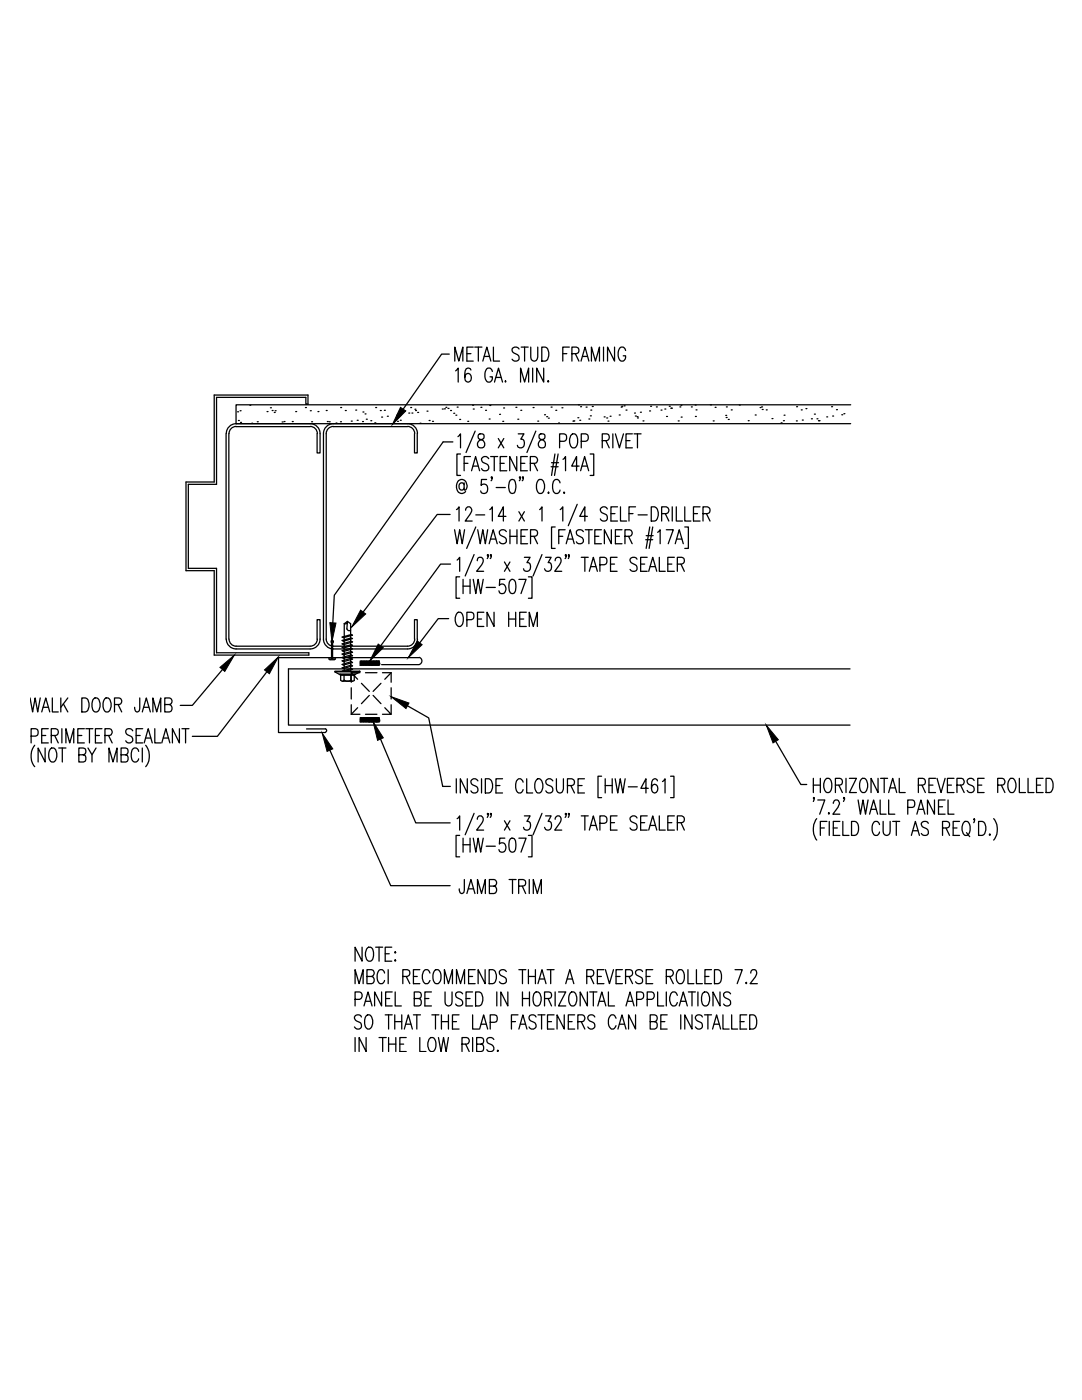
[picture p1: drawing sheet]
<svg xmlns="http://www.w3.org/2000/svg" width="216mm" height="279mm" viewBox="0 0 216 279" stroke-linecap="round" stroke-linejoin="round" font-family="sans-serif">
<g fill="none" stroke="#000" stroke-width=".25">
<path d="M42.7 78.8h18.8v1.9h-.5v-1.4h-17.8v17.4h-5.6v16.7h5.6v16.9h18.4v.4h-18.9v-16.8h-5.6v-17.7h5.6zM89.6 70.7h-1.5l-7.6 10.9M90.7 72.1v-2.8l.9 2.8 .8-2.8v2.8M90.9 74l.5-.5v2.8M93.2 70.6h.8M94 73.8a.58 .58 0 0 0-1-.2 2.8 2.8 0 0 0 0 2.5 .6 .6 0 0 0 1-.2 .81 .81 0 0 0-.1-1 .81 .81 0 0 0-.9-.3l-.3 .7M94.4 69.3h-1.2v2.8h1.2M94.7 69.3h1.5M95.4 69.3v2.8M96.3 72.1l.8-2.8 .8 2.8M96.6 71.1h1M98.2 74.1a.7 .7 0 0 0-1.1-.5 1.98 1.98 0 0 0 .3 2.7 .8 .8 0 0 0 .8-1.1h-.4"/>
<path d="M98.5 69.3v2.8h1.2M98.7 76.3l.8-2.8 .8 2.8M99 75.3h1M100.9 76v.3zM103.6 69.7a.71 .71 0 0 0-.9-.4 .71 .71 0 0 0-.4 .9l.9 .6a.71 .71 0 0 1 .3 .8 .71 .71 0 0 1-.8 .5l-.5-.4M103.9 76.3v-2.8l.8 2.8 .8-2.8v2.8M104 69.3h1.4M104.7 69.3v2.8M105.9 69.3l.1 2.4a.65 .65 0 0 0 .6 .4 .65 .65 0 0 0 .6-.4l.1-.4v-2M106.3 73.5v2.8M108.1 69.3h.7a1.67 1.67 0 0 1 0 2.8h-.7zM108.5 73.5v2.8l-1.4-2.8v2.8"/>
<path d="M109.4 76l.1 .1-.1 .2zM112.3 70.6h.8M113.6 69.3h-1.3v2.8M114.1 70.6h.9a.67 .67 0 0 0 .5-.7 .67 .67 0 0 0-.5-.6h-.9v2.8M114.8 70.6l.7 1.5M115.9 72.1l.8-2.8 .8 2.8M116.2 71.1h1M118 72.1v-2.8l.8 2.8 .8-2.8v2.8M120.4 69.3v2.8M122.6 69.3v2.8l-1.4-2.8v2.8M124.8 69.9a.7 .7 0 0 0-1.1-.5 1.98 1.98 0 0 0 .2 2.7 .8 .8 0 0 0 .9-1.1h-.4M45.1 86.5v41.1"/>
<path d="M45.7 86.5v41.1M47.1 85.1h14.8M47.1 84.6a1.97 1.97 0 0 0-1.9 1.9M47.1 85.1a1.42 1.42 0 0 0-1.4 1.4M47.4 82.2h.1M47.6 83.9h.1M47.9 82h.1M48 84.3h.1M49.9 80.9h.1M50.2 84.5h.1M51.3 84.2h.1M53.3 82.1h.1"/>
<path d="M54 81.4h.1M54.3 81.9h.1M54.7 82.3h.1M54.9 82h.1M56.3 84.2h.1M56.7 84.1h.1M58.3 84.1h.1M59 82.1h.1M60.9 81.3h.1M61.9 84.6a1.97 1.97 0 0 1 2 1.9M61.9 85.1a1.42 1.42 0 0 1 1.4 1.4M61.9 82h.1"/>
<path d="M62.2 84.2h.1M63.3 86.5v3.9h.6v-3.9M63.4 82.1h.1M64.5 86.5v41a1.97 1.97 0 0 0 2 2h14.8a1.97 1.97 0 0 0 2-2M65.1 86.5v41.1a1.42 1.42 0 0 0 1.4 1.4h14.8a1.42 1.42 0 0 0 1.4-1.5M65.1 81.9h.1M65.3 84.1h.1M65.7 84.2h.1M66.5 85.1h14.8M66.5 84.6a1.97 1.97 0 0 0-2 1.9M66.5 85.1a1.42 1.42 0 0 0-1.4 1.4M67 84.4h.1"/>
<path d="M67.9 84.2h.1M68 81.3h.1M68.9 81.9h.1M70.1 84h.1M71 81.8h.1M71.3 83.9h.1M72.3 84.1h.1M72.4 82.2h.1M72.8 82.6h.1M73.1 83.7h.1M74 84h.1M74.8 84.4h.1"/>
<path d="M75 81.3h.1M75.9 81.9h.1M76.1 83.2h.1M76.7 81.9h.1M77.3 83.1h.1M79.1 82.9h.1M79.3 84.1h.1M79.9 83.9h.1M81.3 84.6a1.97 1.97 0 0 1 2 1.9M81.3 85.1a1.42 1.42 0 0 1 1.4 1.4M81.6 82.4h.1M81.9 81.3h.1"/>
<path d="M82.2 82.4h.1M82.7 86.5v3.9h.6v-3.9M82.8 81.7h.1M82.9 81.9h.1M83.3 82.3h.1M83.8 84.5h.1M85.2 82.1h.1M85.6 83.9h.1M86.3 84.1h.1M88.3 81.6h.1M88.7 81.6h.1M89 81.3h.1"/>
<path d="M89.4 81.5h.1M89.9 81.9h.1M90.4 88.2h-2l-21.7 30.6-.3 5.5M90.5 82.5h.1M91 82.9h.1M91.2 81.3h.1M91.4 87.1l.5-.5v2.8M91.7 83.7h.1M91.9 90.6h-.7v4.3h.7M92.6 96.7l-.3-.3a.59 .59 0 0 0-.7 .5 .75 .75 0 0 0 .4 .9h.3l.3-.4M92.6 96.4l.1 1.4a.82 .82 0 0 0 .4-1.3 1.01 1.01 0 0 0-1.2-.8 1.01 1.01 0 0 0-.8 1.2v.4a1.04 1.04 0 0 0 .6 1.1 1.04 1.04 0 0 0 1.2-.3M92.6 92.5h.8"/>
<path d="M93.3 84.1h.1M93.9 91.1h-1.3v2.9M94.1 94l.8-2.9 .8 2.9M94.3 80.9h.1M94.4 93h1M94.4 81.6h.1M94.8 86l-1.8 4.3M95.5 86.7a.69 .69 0 0 0 .6 1.1 .82 .82 0 0 1 .6 1.1 .82 .82 0 0 1-1.2 .4 .98 .98 0 0 1-.1-1.1 .98 .98 0 0 1 .9-.6 .58 .58 0 0 0 .3-.5 .58 .58 0 0 0-.4-.5zM96 81.3h.1M96.9 81.9h.1M97.1 95.7h-1l-.1 1.2a.78 .78 0 0 1 1-.2 .78 .78 0 0 1 .3 1 .74 .74 0 0 1-.4 .7 .74 .74 0 0 1-.9-.2l-.1-.2M97.5 91.5a.75 .75 0 0 0-.8-.4 .75 .75 0 0 0-.6 .7l.2 .4 .8 .4a.72 .72 0 0 1 .4 .9 .72 .72 0 0 1-.9 .5l-.5-.5"/>
<path d="M97.6 83.6h.1M97.7 80.9h.1M97.9 91.1h1.4M98.2 95.3l-.1 .1-.1-.1 .1-.2a.63 .63 0 0 1-.1 .8M98.6 91.1v2.9M99 97.3h1.8M99.4 87.5l1.1 1.9M99.7 82.7h.1M99.8 92.5h.8M100.3 84.1h.1M100.5 81.4h.1M100.5 87.5l-1.1 1.9"/>
<path d="M101.1 91.1h-1.3v2.9h1.3M101.8 95.8l.3-.1 .5 .1a2.8 2.8 0 0 1 0 2.6l-.5 .1a1.39 1.39 0 0 1-.6-1.6zM102.9 81.3h.1M103.1 91.1v2.9l-1.4-2.9v2.9M103.3 83.7h.1M103.4 86.6h1.1l-.6 1h.3a.94 .94 0 0 1 .4 1.1 .94 .94 0 0 1-.9 .7l-.3-.1-.2-.4M103.8 95.3l-.1 .1-.1-.1 .1-.2a.63 .63 0 0 1-.1 .8M103.9 81.9h.1M103.9 92.5h.8M104.4 95.3l-.1 .1-.1-.1 .1-.2a.63 .63 0 0 1-.1 .8M105.2 91.1h-1.3v2.9h1.3M105.8 92.5h1a.7 .7 0 0 0 .5-.7 .7 .7 0 0 0-.5-.7h-1v2.9"/>
<path d="M106.4 81.3h.1M106.5 92.5l.8 1.5M106.9 86l-1.8 4.3M107.3 84h.1M107.4 95.8a.68 .68 0 0 1 .8-.1 .68 .68 0 0 1 .3 .7 1.81 1.81 0 0 1-.5 2.1 .87 .87 0 0 1-1-1.1 2.05 2.05 0 0 1 .4-1.6zM107.6 86.7a.69 .69 0 0 0 .6 1.1 .81 .81 0 0 1 .6 1.1 .81 .81 0 0 1-1.2 .4 .98 .98 0 0 1-.1-1.1 .98 .98 0 0 1 .9-.6 .58 .58 0 0 0 .4-.5 .58 .58 0 0 0-.4-.5zM108.7 82.8h.1M109.1 83.2h.1M109.4 83.5h.1M109.5 98.2v.3l-.2-.1zM110 81.3h.1M110 93.1h1.4"/>
<path d="M110.1 92.3h1.3M110.7 90.6l-.6 4.3M110.9 81.9h.1M111.4 90.6l-.8 4.3M111.4 84.4h.1M111.7 88.1h.9a.78 .78 0 0 0 .5-.8 .78 .78 0 0 0-.5-.7h-.9v2.8M111.7 96.4a.7 .7 0 0 0-.7-.7 .7 .7 0 0 0-.7 .7v.3a1.72 1.72 0 0 0 .6 1.8 .73 .73 0 0 0 .8-.7M112.1 81.4h.1M112.3 91.7l.5-.6v2.9M112.6 98.2l.1 .2-.1 .1zM114.1 86.7l.1-.1a.88 .88 0 0 1 1.1 1 1.63 1.63 0 0 1-.6 1.8 .91 .91 0 0 1-1-1.1 2.27 2.27 0 0 1 .4-1.6zM114.3 84h.1"/>
<path d="M114.5 84h.1M115.3 83.4h.1M115.4 80.8h.1M115.6 93h-1.5l.9-1.9v2.9M115.7 83.9h.1M115.9 94l.8-2.9 .8 2.9M115.9 81.2h.1M116 88.1h.9a.78 .78 0 0 0 .5-.8 .78 .78 0 0 0-.5-.7h-.9v2.8M116.1 93h1.1M117 81.3h.1M117.5 83.6h.1M117.8 90.6h.7v4.3h-.7"/>
<path d="M117.8 83h.1M117.9 81.8h.1M118.2 81.1h.1M120.2 87.9h.9a.72 .72 0 0 0 .5-.6 .72 .72 0 0 0-.5-.7h-.9v2.8M120.6 83.2h.1M120.9 87.9l.7 1.5M121.1 83.4h.1M121.3 84h.1M121.7 83.1h.1M122.3 86.6v2.8M122.8 86.6l.8 2.8 .8-2.8M123.6 82.8h.1"/>
<path d="M123.9 81.3h.1M124.1 81.1h.1M124.5 81h.1M124.9 81.8h.1M124.9 87.9h.8M126.2 86.6h-1.3v2.8h1.3M126.5 86.6h1.4M126.6 82.4h.1M126.8 83h.1M127.1 83.2h.1M127.2 83.4h.1M127.2 86.6v2.8"/>
<path d="M127.8 82.3h.1M128.3 84h.1M129.6 82h.1M129.8 81.1h.1M131 81.2h.1M131.9 81.8h.1M132.7 81.6h.1M133 83.1h.1M133.5 81.1h.1M133.8 81.5h.1M134 81.5h.1M135.3 84h.1"/>
<path d="M135.7 81.2h.1M135.9 80.9h.1M135.9 83.2h.1M138 81.2h.1M138.7 80.8h.1M138.8 83.1h.1M138.9 81.8h.1M141.8 80.8h.1M142.3 84h.1M142.7 81.3h.1M144.8 82.9h.1M144.9 83.3h.1"/>
<path d="M144.9 81.2h.1M145.3 83.7h.1M145.9 81.8h.1M147.5 80.8h.1M149.3 84h.1M150.7 82.8h.1M151.7 81.3h.1M152 81.2h.1M152.1 81.7h.1M152.9 81.8h.1M154 83.5h.1M155.9 84.4h.1"/>
<path d="M156.3 84h.1M156.4 82.9h.1M158.9 84h.1M158.9 81.2h.1M159.9 81.8h.1M160.1 83.8h.1M160.8 81.5h.1M161.9 83.6h.1M162.5 82.6h.1M163 83.6h.1M163.3 84h.1M163.4 84h.1"/>
<path d="M165 83.2h.1M165.9 81.2h.1M166.1 83h.1M166.9 81.8h.1M168 82.8h.1M168.4 82.6h.1M169.7 80.8h-122.6v3.8h122.6M89.8 102.7h-2.6l-14.7 19.4M89.9 112.6h-2l-11.9 16.3M90.7 105.7l.5 2.8 .5-2.8 .5 2.8 .5-2.8M91.1 101.7l.5-.6v2.9M91.2 111.8l.5-.6v2.8"/>
<path d="M91.7 115.1h-.7v4.3h.7M92.4 115.6v2.9M92.4 117h1.4M92.9 101.8v-.1a.62 .62 0 0 1 1-.4 .87 .87 0 0 1-.1 1.3l-1 1.4h1.4M93.8 115.6v2.9M94.4 115.6l.5 2.9 .5-2.9 .5 2.9 .5-2.9M94.6 110.7l-1.8 4.2M94.9 102.8h1.8M94.9 105.2l-1.8 4.2M95.2 111.9l.2-.5 .6-.2a.94 .94 0 0 1 .1 1.5l-1 1.3h1.4M95.3 105.7l.5 2.8 .5-2.8 .5 2.8 .5-2.8M97 117.2h1.8"/>
<path d="M97.4 110.8l-.1 .2v-.3a.56 .56 0 0 1-.1 .8M97.6 108.5l.8-2.8 .8 2.8M97.7 101.7l.5-.6v2.9M97.9 107.6h1M98 110.8l-.1 .2-.1-.2 .1-.1a.63 .63 0 0 1-.1 .8M100.7 112.2l1.1 1.8M100.7 115.6h-1l-.1 1.3a.73 .73 0 0 1 .9-.3 .73 .73 0 0 1 .5 .8 .78 .78 0 0 1-.4 .9 .78 .78 0 0 1-1-.1v-.3M101 103.1h-1.6l1-2v2.9M101 106.1a.71 .71 0 0 0-.9-.4 .71 .71 0 0 0-.4 1l1 .5a.71 .71 0 0 1 .3 .9 .71 .71 0 0 1-.9 .4l-.5-.4M101.8 112.2l-1.1 1.8M101.8 105.7v2.8M101.8 107h1.4"/>
<path d="M101.8 115.8l.5-.2a1.39 1.39 0 0 1 .6 1.6l-.3 1.1-.5 .2a1.39 1.39 0 0 1-.6-1.6l.1-.7zM103.2 105.7v2.8M103.5 115.6h1.5l-1 2.9M103.5 102.1l1.1 1.9M104 107h.8M104.6 111.2h1.2l-.7 1.1h.3a.94 .94 0 0 1 .4 1 .94 .94 0 0 1-.8 .7l-.4-.1-.1-.4M104.6 102.1l-1.1 1.9M105.3 105.7h-1.3v2.8h1.3M105.4 115.1h.8v4.3h-.8M105.9 107h.9a.67 .67 0 0 0 .5-.6 .67 .67 0 0 0-.5-.7h-.9v2.8M106.5 107l.8 1.5M107.7 101.7l.4-.6v2.9"/>
<path d="M108.1 110.7l-1.7 4.2M108.9 111.2h1.1l-.6 1.1h.3a.96 .96 0 0 1 .3 1 .96 .96 0 0 1-.8 .7l-.3-.1-.2-.4M110.8 111.9a.6 .6 0 0 1 .4-.7h.4a.94 .94 0 0 1 .1 1.5l-1 1.3h1.4M110.8 105.2h-.7v4.2h.7M111.5 107h.8M111.8 101.7l.5-.6v2.9M112.8 105.7h-1.3v2.8M113 110.8l-.1 .2-.1-.2 .1-.1a.63 .63 0 0 1-.1 .8M113 108.5l.8-2.8 .8 2.8M113.3 107.6h1M113.6 110.8l-.1 .2-.1-.2 .1-.1 .1 .1-.2 .7M115.2 100.6l-1.8 4.3"/>
<path d="M116 111.2h1.4M116.4 106.1a.73 .73 0 0 0-.8-.4 .73 .73 0 0 0-.6 .7l.4 .5a1.18 1.18 0 0 1 1 .8v.4a.81 .81 0 0 1-1.4 0M116.7 111.2v2.8M116.8 105.7h1.4M117.2 103.1h-1.5l1-2v2.9M117.5 105.7v2.8M117.6 114l.8-2.8 .8 2.8M117.9 113.1h1M118.7 107h.8M119.7 112.7h.9a.78 .78 0 0 0 .5-.7 .78 .78 0 0 0-.5-.8h-.9v2.8M120 105.7h-1.3v2.8h1.3M121.2 101.6a.72 .72 0 0 0-.8-.5 .72 .72 0 0 0-.6 .7l.2 .4 .8 .4a.73 .73 0 0 1 .3 .9 .73 .73 0 0 1-.8 .5l-.5-.4"/>
<path d="M121.8 112.6h.8M121.9 102.5h.8M122 105.7v2.8l-1.4-2.8v2.8M122.8 107h.8M123.1 111.2h-1.3v2.8h1.3M123.2 101.1h-1.3v2.9h1.3M123.8 101.1v2.9h1.2M124.1 105.7h-1.3v2.8h1.3M124.7 107h.9a.67 .67 0 0 0 .6-.6 .67 .67 0 0 0-.6-.7h-.9v2.8M125.4 107l.7 1.5M125.5 102.5h.8M126.8 101.1h-1.3v2.9"/>
<path d="M127.1 111.6a.73 .73 0 0 0-.8-.4 .73 .73 0 0 0-.6 .7 1.43 1.43 0 0 0 1.2 .9 .75 .75 0 0 1-.3 1.2h-.4l-.5-.4M127.3 102.8h1.8M127.8 112.6h.8M128.8 107.7h1.4M128.9 106.9h1.4M129.1 111.2h-1.3v2.8h1.3M129.4 114l.8-2.8 .8 2.8M129.7 105.2l-.8 4.2M129.7 113.1h1.1M129.9 101.1h.7a1.72 1.72 0 0 1 0 2.9h-.7zM130.2 105.2l-.7 4.2M131.2 106.2l.5-.5v2.8"/>
<path d="M131.6 111.2v2.8h1.1M132 102.5h1a.7 .7 0 0 0 .5-.7 .7 .7 0 0 0-.5-.7h-1v2.9M132.7 102.5l.8 1.5M133 105.7h1.4l-1.1 2.8M133.3 112.6h.8M134.1 101.1v2.9M134.6 111.2h-1.3v2.8h1.3M134.7 108.5l.8-2.8 .8 2.8M134.9 101.1v2.9h1.3M135.1 107.6h.9M135.2 112.6h.8a.7 .7 0 0 0 .6-.7 .7 .7 0 0 0-.6-.7h-.8v2.8M135.9 112.6l.7 1.4"/>
<path d="M136.6 101.1v2.9h1.3M136.6 105.2h.8v4.2h-.8M138.4 102.5h.8M139.7 101.1h-1.3v2.9h1.3M140.3 102.5h.9a.7 .7 0 0 0 .5-.7 .7 .7 0 0 0-.5-.7h-.9v2.9M141 102.5l.7 1.5M6 139.3l.5 2.8 .5-2.8 .5 2.8 .5-2.8M10.4 139.3v2.8h1.2M12.1 139.3v2.8M13.5 139.3l-1.4 1.9M16.3 139.3h.7a1.67 1.67 0 0 1 0 2.8h-.7zM18.7 139.4a.68 .68 0 0 1 .8-.1 .68 .68 0 0 1 .3 .7 1.81 1.81 0 0 1-.5 2.1 .87 .87 0 0 1-.9-1.1 2.05 2.05 0 0 1 .3-1.6z"/>
<path d="M20.9 139.4l.3-.1a.73 .73 0 0 1 .8 .7 1.91 1.91 0 0 1-.4 2.1 .88 .88 0 0 1-1-1.1 2.05 2.05 0 0 1 .3-1.6zM27.9 139.3l-.1 2.5a.44 .44 0 0 1-.4 .3 .44 .44 0 0 1-.4-.3l-.1-.6M44.4 133.6l-6 7.2h-2.4M45.2 127.5a1.97 1.97 0 0 0 1.9 2M45.7 127.5a1.42 1.42 0 0 0 1.4 1.5M47.1 129.5h14.8M47.1 129h14.8M53.2 134.1l-9.8 12.9h-5M63.3 127.6v-3.9h.6v3.8a1.97 1.97 0 0 1-2 2M63.3 127.5a1.42 1.42 0 0 1-1.4 1.5M65.6 131.5h1.3M65.6 131.5l.3 .1"/>
<path d="M65.8 131.7h.9M66.1 128.1l.1 .3M66.1 127.9h.3M66.1 127.9v.3M66.2 128.5v3M66.5 127.9v.3M66.5 128.1l-.1 3.4M66.8 134h5zM66.9 134l4.9 .1-.9 .4h-3.2zM67 131.5l-.3 .1M67.9 134.7h2.9M67.9 134.6h2.9"/>
<path d="M67.9 134.5v.2M68 134.7v1.1M68.3 127.1l1.8-.5 .2 .2-1.8 .5zM68.3 127.8l1.8-.5 .2 .1-1.8 .6zM68.3 129.9l1.8-.6 .2 .2-1.8 .5zM68.3 134l1.8-.6 .2 .2-1.3 .4M68.3 130.5l1.8-.5 .2 .2-1.8 .5zM68.3 128.5l1.8-.5 .2 .1-1.8 .6zM68.3 129.2l1.8-.5 .2 .1-1.8 .5zM68.3 132.6l1.8-.5 .2 .1-1.8 .5zM68.3 133.3l1.8-.6 .2 .2-1.8 .5zM68.3 131.2l1.8-.5 .2 .2-1.8 .5z"/>
<path d="M68.3 131.9l1.8-.5 .2 .1-1.8 .6zM68.3 134h.1M68.3 135.9h2M68.7 134.7v1.1M68.7 124.5l.6-.5 .7 .5v2.1M68.7 124.5v2.5M68.7 127.3v.4M68.7 127.9v.5M68.7 128.6v.4M68.7 129.3v.5M68.7 130v.4M68.7 130.7v.4"/>
<path d="M68.7 131.3v.5M68.7 132v.5M68.7 132.7v.5M68.7 133.4v.4M69.3 125.5l.2 .3h.5M69.3 124l-.1 .4h-.5M69.3 124.1l-.1 1.4M70 133.7v.3h-1.7M70 126.9v.5M70 127.6v.4M70 128.2v.5M70 128.9v.5"/>
<path d="M70 129.6v.5M70 130.3v.4M70 131v.4M70 131.6v.5M70 132.3v.5M70 133v.4M70 134.7v1.1M70.1 134.3l1.3 1.3M70.1 134.3h1.7M70.1 134.3v1.9M70.1 137.3v2.2M70.7 134.7v1.1"/>
<path d="M70.7 135.7a.39 .39 0 0 1-.7 0 1.23 1.23 0 0 1-1.3 0 .4 .4 0 0 1-.7 0M70.8 134.5v.2M71.9 131.9h3.7v.9h-3.7zM71.9 132.2h.1M71.9 132.4h.1M72 132.6h.1M72 132h.1M72 132.7h.1M72 132.1h.1M72.1 132.3h.1M72.1 132.4h.1M72.1 132.6h.1"/>
<path d="M72.1 136.4l1.6 1.6M72.2 132h.1M72.2 132.2h.1M72.2 132.3h.1M72.2 132.5h.1M72.3 132.6h.1M72.4 132.1h.1M72.4 132.2h.1M72.4 132.4h.1M72.5 132.6h.1M72.5 132.7h.1M72.5 132h.1"/>
<path d="M72.5 132.1h.1M72.5 132.3h.1M72.6 132.4h.1M72.6 132.6h.1M72.7 132h.1M72.7 132.2h.1M72.8 132.3h.1M72.8 132.5h.1M72.8 132.6h.1M72.8 132.1h.1M72.9 132.2h.1M72.9 132.4h.1"/>
<path d="M72.9 132.6h.1M72.9 134.3h2.3M73 132.7h.1M73 132h.1M73.1 132.1h.1M73.1 132.3h.1M73.1 132.4h.1M73.1 132.6h.1M73.2 132h.1M73.2 132.2h.1M73.2 132.3h.1M73.3 132.5h.1"/>
<path d="M73.3 132.6h.1M73.3 132.1h.1M73.4 132.2h.1M73.4 132.4h.1M73.4 132.6h.1M73.5 132.7h.1M73.5 132h.1M73.5 132.1h.1M73.6 132.3h.1M73.6 132.4h.1M73.6 132.6h.1M73.6 132.8h.1"/>
<path d="M73.7 132h.1M73.7 132.2h.1M73.7 138.8l-1.6 1.6M73.7 132.3h.1M73.8 132.5h.1M73.8 132.6h.1M73.9 132.1h.1M73.9 132.2h.1M73.9 132.4h.1M73.9 132.5h.1M74 131.9h.1M74 132.7h.1"/>
<path d="M74 132.1h.1M74.1 132.3h.1M74.1 132.4h.1M74.1 132.6h.1M74.2 132.8h.1M74.2 132h.1M74.2 132.2h.1M74.2 132.3h.1M74.3 132.5h.1M74.3 132.6h.1M74.4 132.1h.1M74.4 132.2h.1"/>
<path d="M74.4 132.4h.1M74.5 132.5h.1M74.5 132.7h.1M74.5 138.8l1.5 1.6M74.5 131.9h.1M74.5 132.1h.1M74.6 132.3h.1M74.6 132.4h.1M74.6 132.6h.1M74.7 132h.1M74.7 132.7h.1M74.7 132.1h.1"/>
<path d="M74.7 132.3h.1M74.7 132.5h.1M74.8 132.6h.1M74.8 132.1h.1M74.9 132.2h.1M74.9 132.3h.1M74.9 132.5h.1M75 132.7h.1M75 131.9h.1M75 132.1h.1M75 132.3h.1M75.1 132.4h.1"/>
<path d="M75.1 132.6h.1M75.1 132.7h.1M75.2 132h.1M75.2 132.1h.1M75.2 132.3h.1M75.3 132.5h.1M75.3 132.6h.1M75.3 132.1h.1M75.4 132.2h.1M75.4 132.3h.1M75.4 132.5h.1M75.5 132.7h.1"/>
<path d="M75.5 131.9h.1M75.5 132.1h.1M75.6 132.3h.1M75.6 132.4h.1M75.6 132.6h.1M76 136.4l-1.5 1.6M76.1 132.6h7.5M76.3 134.3h1.7M78 134.3v1.9M78 137.3v2.2M78 134.3l-1.2 1.3M82.7 127.6v-3.9h.6v3.9"/>
<path d="M83.6 131.2h-28v15h9.3M83.7 131.2a.74 .74 0 0 1 .5 .7 .74 .74 0 0 1-.5 .7M89.5 123.5h-2.1l-3.6 4.8M91.3 122.3l.2-.1a.87 .87 0 0 1 .9 1 1.75 1.75 0 0 1-.6 1.8 1.28 1.28 0 0 1-1-1.8zM93.2 123.7h.9a.78 .78 0 0 0 .5-.8 .78 .78 0 0 0-.5-.7h-.9v2.8M95.3 123.5h.8M96.5 122.2h-1.2v2.8h1.2M98.6 122.2v2.8l-1.4-2.8v2.8M101.5 123.5h1.4M101.5 122.2v2.8M102.9 122.2v2.8M103.7 123.5h.8"/>
<path d="M105 122.2h-1.3v2.8h1.3M105.6 125v-2.8l.8 2.8 .8-2.8v2.8M169.6 133.5h-112v11.2h112M6.2 146.9h.9a.78 .78 0 0 0 .5-.7 .78 .78 0 0 0-.5-.8h-.9v2.9M6.9 148.7a3.5 3.5 0 0 0 0 4.3M8.3 142.1l.8-2.8 .8 2.8M8.3 146.8h.8M8.6 141.2h1M9 149.3v2.8l-1.4-2.8v2.8M9.6 145.4h-1.3v2.9h1.3M10.1 149.4l.2-.1a.73 .73 0 0 1 .9 .7 1.83 1.83 0 0 1-.5 2.1 .88 .88 0 0 1-1-1.1 2.05 2.05 0 0 1 .4-1.6zM10.2 146.8h.9a.7 .7 0 0 0 .5-.7 .7 .7 0 0 0-.5-.7h-.9v2.9"/>
<path d="M10.9 146.8l.7 1.5M11.7 149.3h1.5M12.3 145.4v2.9M12.4 149.3v2.8M12.6 140.5l.9 1.6M13.2 148.3v-2.9l.7 2.9 .8-2.9v2.9M15.5 146.8h.8M15.7 150.6h.9a.7 .7 0 0 0 .5-.6 .7 .7 0 0 0-.5-.7h-.9v2.8h.9l.4-.3v-.9l-.4-.3M16.8 145.4h-1.3v2.9h1.3M17.1 145.4h1.4M17.6 149.3l.8 1.3v1.5M17.9 145.4v2.9"/>
<path d="M19 146.8h.8M19.2 149.3l-.8 1.3M20.3 145.4h-1.3v2.9h1.3M20.9 146.8h1a.7 .7 0 0 0 .5-.7 .7 .7 0 0 0-.5-.7h-1v2.9M21.7 146.8l.7 1.5M21.7 152.1v-2.8l.8 2.8 .9-2.8v2.8M22.8 140.6h1a.67 .67 0 0 0 .5-.7 .67 .67 0 0 0-.5-.6h-1v2.8M23.6 140.6l.7 1.5M24.2 150.6h.9a.72 .72 0 0 0 .5-.6 .72 .72 0 0 0-.5-.7h-.9v2.8h.9l.4-.3 .1-.7-.2-.3-.3-.2M26.5 145.9a.77 .77 0 0 0-.7-.5 .77 .77 0 0 0-.7 .5l.2 .6 .8 .4a.72 .72 0 0 1 .3 .9 .72 .72 0 0 1-.8 .5l-.5-.5M27.2 146.8h.8M27.7 150a.7 .7 0 0 0-.7-.7 .7 .7 0 0 0-.7 .7l-.1 .3a1.63 1.63 0 0 0 .6 1.8 .74 .74 0 0 0 .9-.7"/>
<path d="M28.4 142.1l.8-2.8 .8 2.8M28.4 149.3v2.8M28.5 145.4h-1.3v2.9h1.3M28.7 141.2h1M28.8 148.3l.8-2.9 .8 2.9M29.1 148.7a3.5 3.5 0 0 1 0 4.3M29.1 147.3h1M30.5 142.1v-2.8l.8 2.8 .8-2.8v2.8M30.9 145.4v2.9h1.2M32.3 148.3l.8-2.9 .8 2.9M32.6 147.3h1M32.9 140.6h.9a.67 .67 0 0 0 .5-.7 .67 .67 0 0 0-.5-.6h-.9v2.8h.9a.78 .78 0 0 0 .6-.8 .78 .78 0 0 0-.6-.7"/>
<path d="M35.8 145.4v2.9l-1.4-2.9v2.9M36.3 145.4h1.4M37 145.4v2.9M61.2 145.5l3.7-.1 .3 .4-.3 .3M65.8 149.7l12.2 27.1h11.8M70.1 142.6h1.7M70.1 140.6v2M71.4 141.2l-1.3 1.4M71.9 143.2h3.7v.9h-3.7zM71.9 143.6h.1M71.9 143.7h.1M72 143.9h.1"/>
<path d="M72 143.3h.1M72 144h.1M72 143.4h.1M72.1 143.6h.1M72.1 143.8h.1M72.1 143.9h.1M72.2 143.4h.1M72.2 143.5h.1M72.2 143.7h.1M72.2 143.8h.1M72.3 144h.1M72.4 143.4h.1"/>
<path d="M72.4 143.6h.1M72.4 143.7h.1M72.5 143.9h.1M72.5 144h.1M72.5 143.3h.1M72.5 143.4h.1M72.5 143.6h.1M72.6 143.8h.1M72.6 143.9h.1M72.7 143.4h.1M72.7 143.5h.1M72.8 143.7h.1"/>
<path d="M72.8 143.8h.1M72.8 144h.1M72.8 143.4h.1M72.9 143.6h.1M72.9 143.7h.1M72.9 143.9h.1M72.9 142.6h2.3M73 144h.1M73 143.3h.1M73.1 143.4h.1M73.1 143.6h.1M73.1 143.8h.1"/>
<path d="M73.1 143.9h.1M73.2 143.3h.1M73.2 143.5h.1M73.2 143.7h.1M73.3 143.8h.1M73.3 144h.1M73.3 143.4h.1M73.4 143.5h.1M73.4 143.7h.1M73.4 143.9h.1M73.5 144h.1M73.5 143.3h.1"/>
<path d="M73.5 143.4h.1M73.6 143.6h.1M73.6 143.8h.1M73.6 143.9h.1M73.6 144.1h.1M73.7 143.3h.1M73.7 143.5h.1M73.7 143.7h.1M73.8 143.8h.1M73.8 144h.1M73.9 143.4h.1M73.9 143.5h.1"/>
<path d="M73.9 143.7h.1M73.9 143.9h.1M74 143.3h.1M74 144h.1M74 143.4h.1M74.1 143.6h.1M74.1 143.7h.1M74.1 143.9h.1M74.2 144.1h.1M74.2 143.3h.1M74.2 143.5h.1M74.2 143.7h.1"/>
<path d="M74.3 143.8h.1M74.3 143.9h.1M74.4 143.4h.1M74.4 143.5h.1M74.4 143.7h.1M74.5 143.9h.1M74.5 144h.1M74.5 143.3h.1M74.5 143.4h.1M74.6 143.6h.1M74.6 143.7h.1M74.6 143.9h.1"/>
<path d="M74.7 143.3h.1M74.7 144.1h.1M74.7 143.5h.1M74.7 143.7h.1M74.7 143.8h.1M74.8 143.9h.1M74.8 143.4h.1M74.9 143.5h.1M74.9 143.7h.1M74.9 143.9h.1M75 144h.1M75 143.3h.1"/>
<path d="M75 143.4h.1M75 143.6h.1M75.1 143.7h.1M75.1 143.9h.1M75.1 144.1h.1M75.2 143.3h.1M75.2 143.5h.1M75.2 143.7h.1M75.3 143.8h.1M75.3 143.9h.1M75.3 143.4h.1M75.4 143.5h.1"/>
<path d="M75.4 143.7h.1M75.4 143.9h.1M75.5 144h.1M75.5 143.3h.1M75.5 143.4h.1M75.6 143.6h.1M75.6 143.7h.1M75.6 143.9h.1M75.9 147.5l7.1 16.7h6.8M76.8 141.2l1.2 1.4h-1.7M78 140.6v2M81.3 140.9l4.2 2.4 2.8 13.6h1.6"/>
<path d="M91 155.4v2.9M93.2 155.4v2.9l-1.4-2.9v2.9M95.4 155.8a.69 .69 0 0 0-1.1-.3 .69 .69 0 0 0 0 1.1l.6 .3a.74 .74 0 0 1 .3 1.2 .74 .74 0 0 1-1.2-.3M96.1 155.4v2.9M96.8 155.4h.8a1.72 1.72 0 0 1 0 2.9h-.8zM99 156.8h.8M100.3 155.4h-1.3v2.9h1.3M104.4 156.1a.7 .7 0 0 0-.7-.7 .7 .7 0 0 0-.7 .7l-.1 .4a1.72 1.72 0 0 0 .6 1.8 .73 .73 0 0 0 .9-.7M105.1 155.4v2.9h1.2M107.1 155.6l.2-.2a1.28 1.28 0 0 1 1 1.8l-.1 .4a.7 .7 0 0 1-1.1 .5 2.18 2.18 0 0 1 0-2.5zM110.3 155.8a.69 .69 0 0 0-1.1-.3 .69 .69 0 0 0 .1 1.1l.6 .3a.74 .74 0 0 1 .2 1.2 .74 .74 0 0 1-1.2-.3M111 155.4v2.1a.71 .71 0 0 0 .4 .7 .71 .71 0 0 0 .7-.1l.3-.6v-2.1"/>
<path d="M113.2 156.8h.9a.7 .7 0 0 0 .5-.7 .7 .7 0 0 0-.5-.7h-.9v2.9M113.9 156.8l.7 1.5M115.3 156.8h.8M116.6 155.4h-1.3v2.9h1.3M120 154.9h-.7v4.3h.7M120.8 156.8h1.4M120.8 155.4v2.9M122.2 155.4v2.9M122.8 155.4l.5 2.9 .5-2.9 .5 2.9 .4-2.9M125.4 157h1.8M129.4 157.3h-1.5l1-1.9v2.9M131.2 155.8l-.1-.2-.3-.2-.5 .2a2.8 2.8 0 0 0 0 2.5l.3 .2a.89 .89 0 0 0 .7-.9 .89 .89 0 0 0-.7-.9l-.5 .4-.1 .4"/>
<path d="M132.2 156l.5-.6v2.9M133.8 154.9h.7v4.3h-.7M154.8 148l5 8.6h1.2M162.3 155.3v2.9M162.3 156.7h1.4M162.5 159.3l-.1 .1-.1-.1 .1-.2 .1 .2-.2 .6M163.2 159.7h1.4l-1 2.8M163.7 155.3v2.9M164.8 155.5l.2-.2a.88 .88 0 0 1 1 1.1 1.72 1.72 0 0 1-.6 1.8 1.26 1.26 0 0 1-1-1.8zM166.7 156.7h.9a.7 .7 0 0 0 .5-.7 .7 .7 0 0 0-.5-.7h-.9v2.9M167.4 156.7l.7 1.5M168.5 159.3l-.1 .1v-.3a.57 .57 0 0 1-.1 .8"/>
<path d="M168.8 155.3v2.9M169.5 155.3h1.4l-1.4 2.9h1.4M171.2 159.7l.5 2.8 .5-2.8 .5 2.8 .5-2.8M171.9 155.5l.2-.2a1.26 1.26 0 0 1 1 1.8 1.06 1.06 0 0 1-1 1.1 2.05 2.05 0 0 1-.2-2.7zM175.2 155.3v2.9l-1.4-2.9v2.9M175.6 159.7v2.8h1.2M175.7 155.3h1.4M176.4 155.3v2.9M177.3 158.2l.8-2.9 .8 2.9M177.3 159.7v2.8h1.2M177.6 157.2h1M179.4 155.3v2.9h1.2"/>
<path d="M183.2 156.7h.9a.7 .7 0 0 0 .6-.7 .7 .7 0 0 0-.6-.7h-.9v2.9M184 156.7l.6 1.5M185.4 156.7h.8M186.5 159.7v2.8l-1.4-2.8v2.8M186.7 155.3h-1.3v2.9h1.3M187 155.3l.8 2.9 .8-2.9M188.6 159.7h-1.3v2.8h1.3M189 156.7h.9M189.2 159.7v2.8h1.2M190.4 155.3h-1.4v2.9h1.4M191 156.7h.9a.7 .7 0 0 0 .5-.7 .7 .7 0 0 0-.5-.7h-.9v2.9M191.7 156.7l.7 1.5"/>
<path d="M194.4 155.8a.7 .7 0 0 0-.9-.5 .7 .7 0 0 0-.4 1l.3 .3 .6 .2a.74 .74 0 0 1 .2 1.2 .74 .74 0 0 1-1.2-.3M195.1 156.7h.8M196.4 155.3h-1.3v2.9h1.3M199.1 156.7h.9a.7 .7 0 0 0 .5-.7 .7 .7 0 0 0-.5-.7h-.9v2.9M199.8 156.7l.7 1.5M201.5 155.5l.2-.2a.73 .73 0 0 1 .9 .7 1.95 1.95 0 0 1-.5 2.2 .89 .89 0 0 1-1-1.1 2.05 2.05 0 0 1 .4-1.6zM203.4 155.3v2.9h1.2M205.1 155.3v2.9h1.2M206.8 156.7h.8M208.1 155.3h-1.3v2.9h1.3M208.7 155.3h.8a1.73 1.73 0 0 1 .4 2.4l-.2 .3-.2 .2h-.8zM91.2 163.4l.5-.6v2.9"/>
<path d="M91.7 166.7h-.7v4.3h.7M92.4 167.3v2.8M92.4 168.6h1.4M92.7 175.5l-.1 2.6a.44 .44 0 0 1-.4 .2 .44 .44 0 0 1-.4-.2l-.2-.7M93.2 178.3l.8-2.8 .8 2.8M93.5 177.4h1M93.8 167.3v2.8M94.4 167.3l.5 2.8 .5-2.8 .5 2.8 .5-2.8M94.6 162.3l-1.8 4.3M95.2 163.5l.1-.4a.65 .65 0 0 1 .9-.1 .65 .65 0 0 1 .1 .9l-1.2 1.8h1.4M95.3 178.3v-2.8l.8 2.8 .7-2.8v2.8M97 168.9h1.8"/>
<path d="M97.4 162.4l-.1 .2v-.3a.57 .57 0 0 1-.1 .8M97.6 176.8h1a.67 .67 0 0 0 .5-.6 .67 .67 0 0 0-.5-.7h-1v2.8h1a.78 .78 0 0 0 .5-.7 .78 .78 0 0 0-.5-.8M98 162.4l-.1 .2-.1-.2 .1-.1 .1 .1-.2 .7M100.7 163.8l1.1 1.9M100.7 167.3h-1l-.1 1.2a.7 .7 0 0 1 1.2 .1 .9 .9 0 0 1 0 1.1 .9 .9 0 0 1-1.1 .2l-.1-.3M101.6 175.5h1.4M101.8 163.8l-1.1 1.9M101.8 167.4l.5-.1a1.32 1.32 0 0 1 .6 1.6v.7l-.3 .3-.5 .2a1.32 1.32 0 0 1-.6-1.6l.1-.7zM102.3 175.5v2.8M103.5 176.8h.9a.67 .67 0 0 0 .5-.6 .67 .67 0 0 0-.5-.7h-.9v2.8M103.5 167.3h1.5l-1 2.8M104.2 176.8l.7 1.5"/>
<path d="M104.6 162.8h1.2l-.7 1.1h.3a.94 .94 0 0 1 .4 1.1 .94 .94 0 0 1-.8 .7l-.4-.2-.1-.4M105.4 166.7h.8v4.3h-.8M105.6 175.5v2.8M106.4 178.3v-2.8l.8 2.8 .8-2.8v2.8M108.1 162.3l-1.7 4.3M108.9 162.8h1.1l-.6 1.1h.3a.96 .96 0 0 1 .3 1.1 .96 .96 0 0 1-.8 .7l-.3-.2-.2-.4M110.8 163.5v-.1a.62 .62 0 0 1 1-.4l.1 .1a1.1 1.1 0 0 1-.2 1.2l-1 1.4h1.4M113 162.4l-.1 .2-.1-.2 .1-.1 .1 .1-.2 .7M113.6 162.4l-.1 .2-.1-.2 .1-.1 .1 .1-.2 .7M116 162.8h1.4M116.7 162.8v2.9M117.6 165.7l.8-2.9 .8 2.9"/>
<path d="M117.9 164.7h1M119.7 164.3l1.2-.1a.82 .82 0 0 0-.3-1.4h-.9v2.9M121.8 164.2h.8M123.1 162.8h-1.3v2.9h1.3M127.1 163.3a.72 .72 0 0 0-.8-.5 .72 .72 0 0 0-.6 .7l.2 .4 .8 .4a.73 .73 0 0 1 .4 .9 .73 .73 0 0 1-.9 .5l-.5-.5M127.8 164.2h.8M129.1 162.8h-1.3v2.9h1.3M129.4 165.7l.8-2.9 .8 2.9M129.7 164.7h1.1M131.6 162.8v2.9h1.1M133.3 164.2h.8M134.6 162.8h-1.3v2.9h1.3"/>
<path d="M135.2 164.2h.8a.7 .7 0 0 0 .6-.7 .7 .7 0 0 0-.6-.7h-.8v2.9M135.9 164.2l.7 1.5M163 163.4a3.7 3.7 0 0 0 0 4.3M163.7 165.2h.8M165 163.9h-1.3v2.8M165.4 162.2v.3zM165.5 163.9v2.8M166.3 160.3l.1-.4a.62 .62 0 0 1 .9-.1 .62 .62 0 0 1 .1 .9l-1.2 1.8h1.4M166.3 165.2h.8M167.6 163.9h-1.3v2.8h1.3M168.2 163.9v2.8h1.2M169.9 163.9h.7a1.67 1.67 0 0 1 0 2.8h-.7z"/>
<path d="M173.5 162.5l.8-2.8 .8 2.8M173.8 161.5h1M175.5 164.6a.7 .7 0 0 0-1.1-.5 1.98 1.98 0 0 0 .2 2.6 .73 .73 0 0 0 .9-.7M176.2 163.9l.1 2.4a.68 .68 0 0 0 .6 .4 .68 .68 0 0 0 .6-.4l.1-2.4M178.1 163.9h1.4M178.8 163.9v2.8M181.1 161.1h1a.81 .81 0 0 0 .5-.7 .81 .81 0 0 0-.5-.7h-1v2.8M181.8 166.7l.9-2.8 .8 2.8M182.1 165.8h1.1M183 162.5l.8-2.8 .8 2.8M183.2 161.5h1.1M185.2 164.3a.74 .74 0 0 0-.8-.4 .74 .74 0 0 0-.6 .7l.3 .4 .8 .4a.73 .73 0 0 1 .3 .9 .73 .73 0 0 1-.9 .4l-.5-.4"/>
<path d="M187.3 161h.8M188.1 165.2h.9a.67 .67 0 0 0 .5-.6 .67 .67 0 0 0-.5-.7h-.9v2.8M188.8 165.2l.7 1.5M190.2 165.2h.8M191.5 163.9h-1.3v2.8h1.3M192.4 164.1l.2-.2a.88 .88 0 0 1 1 1.1 1.72 1.72 0 0 1-.6 1.7 .73 .73 0 0 1-.9-.7 1.94 1.94 0 0 1 .3-1.9zM192.9 166.2l.6 .8M194.5 163.5l-.1 .1-.1-.1 .1-.1 .1 .1-.2 .7M195.3 163.9h.7a1.67 1.67 0 0 1 0 2.8h-.7zM197.5 166.5v.2l-.1-.1zM198.3 163.4a3.5 3.5 0 0 1 0 4.3M70.9 196.3v-2.8l.8 2.8 .8-2.8v2.8"/>
<path d="M70.9 199.4h.8a.78 .78 0 0 0 .6-.7 .78 .78 0 0 0-.6-.7h-.8v2.8M72.2 189v2.8l-1.3-2.8v2.8M72.9 199.8h1M73.2 194.9h1a.7 .7 0 0 0 .5-.7 .7 .7 0 0 0-.5-.7h-1v2.8h1a.75 .75 0 0 0 .5-.7 .75 .75 0 0 0-.5-.7M73.3 189.2a.81 .81 0 0 1 1 0 .81 .81 0 0 1 .2 .9 1.72 1.72 0 0 1-.6 1.7 .73 .73 0 0 1-.8-.7 1.94 1.94 0 0 1 .2-1.9zM75 189h1.4M75.6 189v2.8M76.1 198v2.8l-1.4-2.8v2.8M76.7 194.2a.7 .7 0 0 0-1.1-.6 1.98 1.98 0 0 0 .2 2.7 .74 .74 0 0 0 .9-.6M76.9 190.3h.8M76.9 199.3h.9M77.5 193.5v2.8"/>
<path d="M78.2 189h-1.3v2.8h1.3M78.3 198h-1.4v2.8h1.4M78.9 190l.1 .1-.1 .1zM78.9 191.6l.1 .1-.1 .1zM78.9 198v2.8h1.2M80.4 194.9h.9a.7 .7 0 0 0 .5-.7 .7 .7 0 0 0-.5-.7h-.9v2.8M81.1 194.9l.7 1.4M82.5 194.9h.8M82.7 199.3h.9a.69 .69 0 0 0 .5-.7 .69 .69 0 0 0-.5-.6h-.9v2.8h.9l.3-.2 .2-.3a.76 .76 0 0 0-.5-1M83.8 193.5h-1.3v2.8h1.3M84.8 199.3h.8M85.8 194.2a.7 .7 0 0 0-1.1-.6 1.92 1.92 0 0 0 .2 2.7 .75 .75 0 0 0 .9-.6"/>
<path d="M86.1 198h-1.3v2.8h1.3M86.8 193.6l.2-.1a.91 .91 0 0 1 1 1.1 1.63 1.63 0 0 1-.6 1.7 .88 .88 0 0 1-1-1 2.05 2.05 0 0 1 .4-1.7zM88.7 196.3v-2.8l.8 2.8 .8-2.8v2.8M88.8 198l.1 2.4a.68 .68 0 0 0 .6 .4 .68 .68 0 0 0 .6-.4l.1-2.4M91.1 196.3v-2.8l.8 2.8 .8-2.8v2.8M92.3 198.3a.73 .73 0 0 0-.8-.4 .73 .73 0 0 0-.6 .7l.4 .6a1.18 1.18 0 0 1 1 .8v.4a.81 .81 0 0 1-1.4 0M93 199.3h.8M93.5 194.9h.8M94.3 198h-1.3v2.8h1.3M94.8 193.5h-1.3v2.8h1.3M94.9 198h.7a1.67 1.67 0 0 1 0 2.8h-.7zM96.8 193.5v2.8l-1.4-2.8v2.8"/>
<path d="M97.6 193.5h.7a1.67 1.67 0 0 1 0 2.8h-.7zM99.1 198v2.8M101 193.9a.71 .71 0 0 0-.9-.4 .71 .71 0 0 0-.4 1l1 .5a.71 .71 0 0 1 .3 .9 .71 .71 0 0 1-.9 .4l-.5-.4M101.3 198v2.8l-1.4-2.8v2.8M103.5 193.5h1.4M104.3 193.5v2.8M104.3 198v2.8M104.3 199.3h1.3M105.4 194.9h1.4M105.4 193.5v2.8M105.6 198v2.8M106.8 198.1a.68 .68 0 0 1 .7-.1 .68 .68 0 0 1 .4 .6 1.81 1.81 0 0 1-.6 2.2 .87 .87 0 0 1-.9-1.1 2.05 2.05 0 0 1 .4-1.6z"/>
<path d="M106.8 193.5v2.8M107.3 196.3l.8-2.8 .9 2.8M107.6 195.4h1.1M108.7 199.3h.8a.67 .67 0 0 0 .6-.7 .67 .67 0 0 0-.6-.6h-.8v2.8M109.2 193.5h1.4M109.4 199.3l.7 1.5M109.9 193.5v2.8M110.8 198v2.8M111.4 198h1.5l-1.5 2.8h1.5M112.9 196.3l.8-2.8 .8 2.8M113.2 195.4h1M113.9 198.1l.2-.1a.73 .73 0 0 1 .9 .6 1.91 1.91 0 0 1-.5 2.2 .88 .88 0 0 1-1-1.1 2.05 2.05 0 0 1 .4-1.6z"/>
<path d="M117.1 194.9h.9a.72 .72 0 0 0 .5-.7 .72 .72 0 0 0-.5-.7h-.9v2.8M117.2 198v2.8l-1.4-2.8v2.8M117.7 198h1.4M117.8 194.9l.7 1.4M118.4 198v2.8M119.2 194.9h.8M119.6 199.8h1M120.5 193.5h-1.3v2.8h1.3M120.8 193.5l.8 2.8 .8-2.8M121.4 198v2.8h1.2M122.9 194.9h.8M124.2 193.5h-1.3v2.8h1.3"/>
<path d="M124.8 194.9h.9a.7 .7 0 0 0 .5-.7 .7 .7 0 0 0-.5-.7h-.9v2.8M125.2 199.8h1M125.5 194.9l.7 1.4M127 199.4h.9a.78 .78 0 0 0 .5-.7 .78 .78 0 0 0-.5-.7h-.9v2.8M128.2 193.9a.71 .71 0 0 0-.9-.4 .71 .71 0 0 0-.4 1l.9 .5a.71 .71 0 0 1 .4 .9 .71 .71 0 0 1-.9 .4l-.5-.4M128.9 194.9h.8M129.1 199.4h.9a.78 .78 0 0 0 .6-.7 .78 .78 0 0 0-.6-.7h-.9v2.8M130.2 193.5h-1.3v2.8h1.3M131.2 198v2.8h1.2M133 194.9h.8a.7 .7 0 0 0 .6-.7 .7 .7 0 0 0-.6-.7h-.8v2.8M133 198v2.8M133.6 194.9l.8 1.4"/>
<path d="M135.2 198.6a.7 .7 0 0 0-1.1-.5 1.92 1.92 0 0 0 .1 2.7 .75 .75 0 0 0 1-.7M135.4 193.6l.1-.1a.88 .88 0 0 1 1.1 1.1 1.63 1.63 0 0 1-.6 1.7 .91 .91 0 0 1-1.1-1 1.83 1.83 0 0 1 .5-1.7zM135.8 199.8h1M137.3 193.5v2.8h1.2M137.4 198h1.4M138.1 198v2.8M139 193.5v2.8h1.2M139.3 198v2.8M140.4 198.1a.68 .68 0 0 1 .7-.1 .68 .68 0 0 1 .4 .6 1.81 1.81 0 0 1-.5 2.2 .87 .87 0 0 1-1-1.1 2.05 2.05 0 0 1 .4-1.6zM140.7 194.9h.8M142 193.5h-1.3v2.8h1.3M142.6 193.5h.7a1.78 1.78 0 0 1 .5 2.4l-.5 .4h-.7z"/>
<path d="M143.7 198v2.8l-1.4-2.8v2.8M145.8 198.3a.71 .71 0 0 0-.9-.3 .71 .71 0 0 0-.4 .9l.9 .5a.71 .71 0 0 1 .3 .9 .71 .71 0 0 1-.8 .5l-.5-.4M146.7 193.5h1.4l-1 2.8M148.8 196.2l.1-.1 .1 .1-.1 .1zM149.8 194.2l.2-.6 .6-.1a.94 .94 0 0 1 .1 1.5l-1 1.3h1.4M70.9 207.1v2.8M72.1 203a.72 .72 0 0 0-.8-.5 .72 .72 0 0 0-.6 .7 1.43 1.43 0 0 0 1.3 .9 .75 .75 0 0 1-.2 1.2 .75 .75 0 0 1-1.1-.4M72.6 200.8l.8-2.8 .8 2.8M73.1 207.1v2.8l-1.4-2.8v2.8M73.1 202.7l.2-.2a1.26 1.26 0 0 1 1.1 1.8 1.06 1.06 0 0 1-1.1 1.1 2.05 2.05 0 0 1-.2-2.7zM75.6 207.1h1.5M76.4 207.1v2.8"/>
<path d="M76.9 202.5h1.4M77.5 202.5v2.9M77.5 207.1v2.8M77.5 208.4h1.5M78.8 202.5v2.9M78.8 203.9h1.4M79 207.1v2.8M79.8 208.4h.7M80.2 202.5v2.9M80.7 205.4l.8-2.9 .8 2.9M81 204.4h1M81.1 207.1h-1.3v2.8h1.3"/>
<path d="M82.5 202.5h1.4M83.2 202.5v2.9M83.8 207.1v2.8h1.2M85.8 207.2l.2-.1a.88 .88 0 0 1 1 1 1.72 1.72 0 0 1-.6 1.8 .73 .73 0 0 1-.9-.7 1.94 1.94 0 0 1 .3-2zM86.2 202.5h1.4M86.9 202.5v2.9M87.5 207.1l.5 2.8 .5-2.8 .5 2.8 .5-2.8M88.1 203.9h1.4M88.1 202.5v2.9M89.5 202.5v2.9M90.3 203.9h.8M91.6 202.5h-1.3v2.9h1.3"/>
<path d="M92.2 208.4h.9a.67 .67 0 0 0 .5-.7 .67 .67 0 0 0-.5-.6h-.9v2.8M92.9 208.4l.7 1.5M94.3 202.5v2.9h1.2M94.3 207.1v2.8M95.1 208.4h.9a.67 .67 0 0 0 .5-.7 .67 .67 0 0 0-.5-.6h-.9v2.8h.9a.78 .78 0 0 0 .5-.8 .78 .78 0 0 0-.5-.7M95.7 205.4l.8-2.9 .8 2.9M96 204.4h1M97.8 204h.9a.78 .78 0 0 0 .5-.7 .78 .78 0 0 0-.5-.8h-.9v2.9M98.5 207.4a.73 .73 0 0 0-.8-.4 .73 .73 0 0 0-.6 .7l.4 .6a1.18 1.18 0 0 1 1 .8v.4a.81 .81 0 0 1-1.4 0M99.2 209.7l.1-.1 .1 .1-.1 .2zM102.1 203.9h.8M103.4 202.5h-1.3v2.9"/>
<path d="M103.5 205.4l.8-2.9 .8 2.9M103.8 204.4h1M107 203a.77 .77 0 0 0-.7-.5 .77 .77 0 0 0-.7 .5l.1 .6 .8 .4a.72 .72 0 0 1 .4 .9 .72 .72 0 0 1-.9 .5l-.4-.5M107.3 202.5h1.4M108.1 202.5v2.9M109.2 203.9h.9M110.6 202.5h-1.4v2.9h1.4M112.6 202.5v2.9l-1.4-2.9v2.9M113.4 203.9h.8M114.7 202.5h-1.3v2.9h1.3M115.3 203.9h.9a.7 .7 0 0 0 .5-.7 .7 .7 0 0 0-.5-.7h-.9v2.9M116 203.9l.7 1.5"/>
<path d="M118.7 203a.7 .7 0 0 0-.9-.5 .7 .7 0 0 0-.4 1l.3 .3 .6 .2a.74 .74 0 0 1 .2 1.2 .74 .74 0 0 1-1.2-.3M119.3 200.8l.8-2.8 .8 2.8M122.9 203.2a.7 .7 0 0 0-1.1-.5 1.99 1.99 0 0 0 .2 2.7 .82 .82 0 0 0 .9-.7M123.3 205.4l.8-2.9 .8 2.9M123.6 204.4h1M124.9 200.8l.8-2.8 .8 2.8M126.8 202.5v2.9l-1.4-2.9v2.9M129.7 203.9h.9a.7 .7 0 0 0 .5-.7 .7 .7 0 0 0-.5-.7h-.9v2.9h.9a.78 .78 0 0 0 .6-.8 .78 .78 0 0 0-.6-.7M131.9 203.9h.8M133.1 202.5h-1.2v2.9h1.2M135.5 200.8l.8-2.8 .8 2.8M135.8 202.5v2.9"/>
<path d="M138.1 202.5v2.9l-1.5-2.9v2.9M140.2 203a.68 .68 0 0 0-1-.5 .68 .68 0 0 0-.3 1l.9 .5a.74 .74 0 0 1 .2 1.2 .74 .74 0 0 1-1.2-.3M140.6 202.5h1.4M141.3 202.5v2.9M142.2 205.4l.8-2.9 .8 2.9M142.5 204.4h1M144.3 202.5v2.9h1.2M146 202.5v2.9h1.2M147.7 203.9h.8M149 202.5h-1.3v2.9h1.3M149.6 202.5h.7a1.78 1.78 0 0 1 .5 2.4l-.5 .5h-.7z"/>
</g>
<path d="M79.9 81.3l1.1 .7-2.7 2.7zM43.9 133.2l2.9-2.5-1.9 3.3zM52.8 133.7l2.7-2.6-1.8 3.4zM65.8 124.3h1.2l-.8 3.8zM72 121.8l1 .7-2.8 2.7zM75.5 128.5l1 .8-2.7 2.6zM83.3 127.9l.9 .8-2.7 2.5zM64.3 146.3l2.1 3.2-1.1 .5zM74.5 144l2 3.2-1.2 .6zM78 139l3.6 1.3-.6 1.1zM152.9 144.7l2.4 2.9-1.1 .7z" fill="#000" stroke="#000" stroke-width=".2"/>
</svg>
